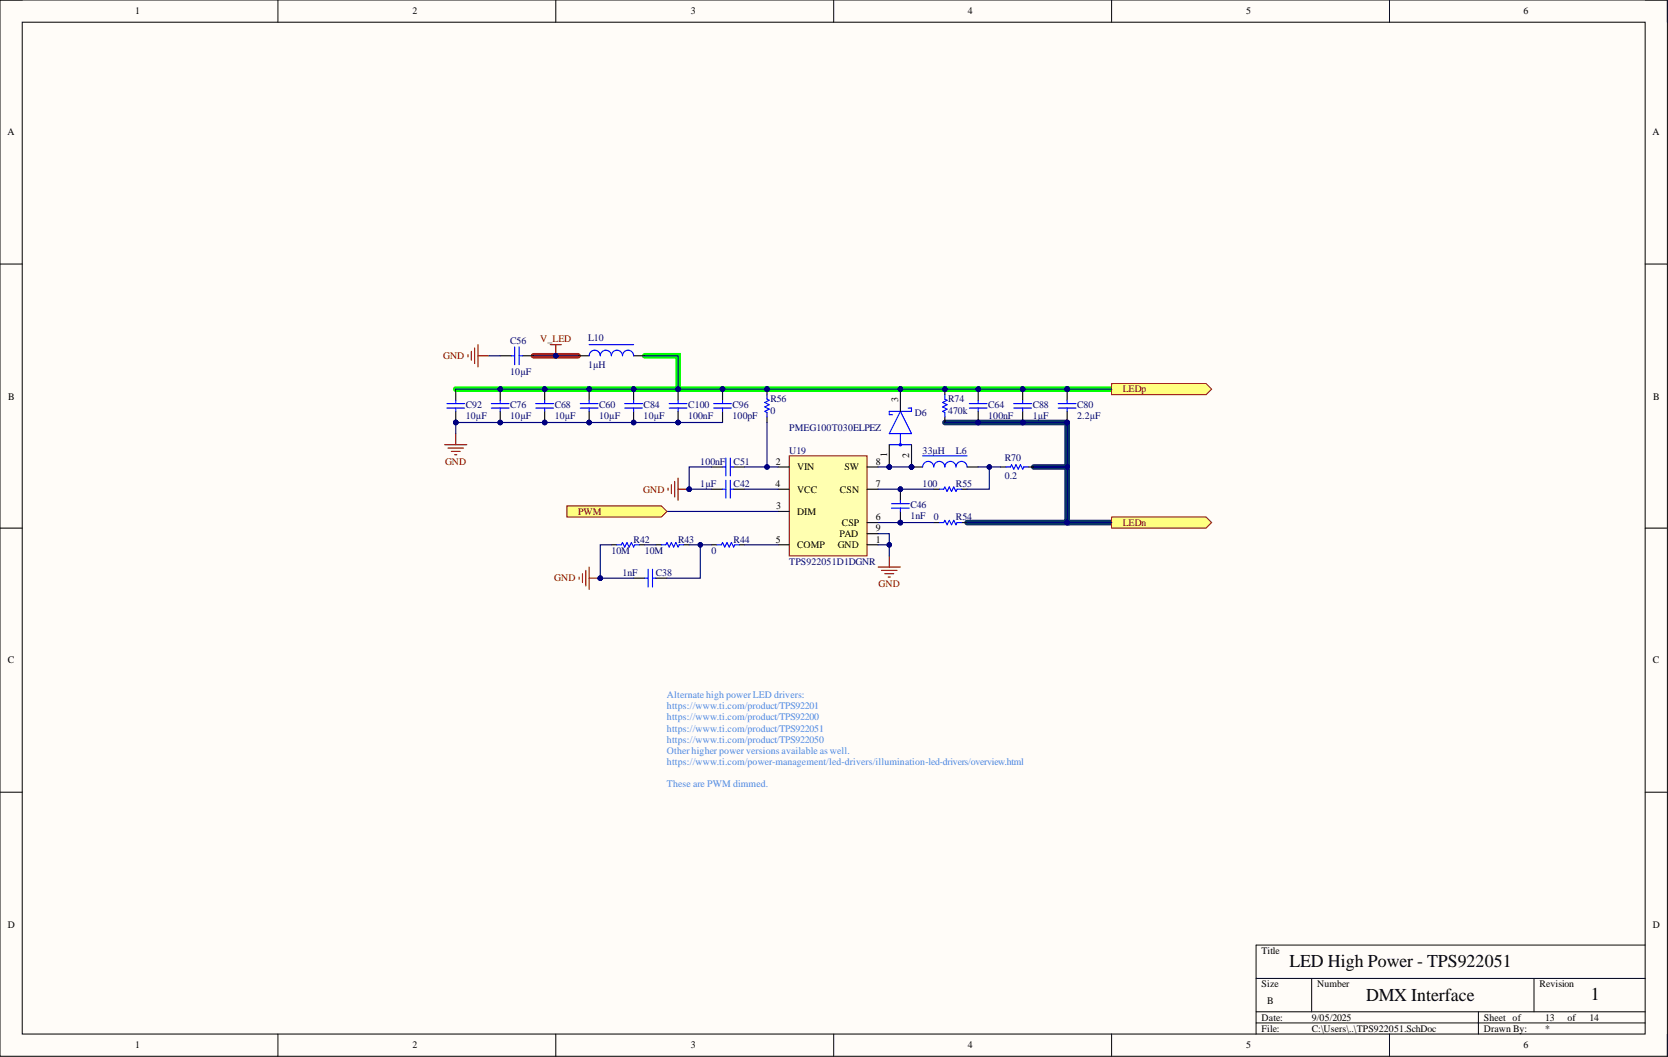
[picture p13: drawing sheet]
<svg xmlns="http://www.w3.org/2000/svg" width="381mm" height="241mm" viewBox="0 0 381 241" stroke-linecap="round" stroke-linejoin="round" font-family="sans-serif">
<defs><g id="words">
<g font-size="4.1">
<text x="294.5" y="220.7">LED High Power - TPS922051</text>
<text x="312.1" y="228.5">DMX Interface</text>
<text x="363.3" y="228.3">1</text>
</g>
<g font-size="2.3">
<text x="30.9" y="3.3">1</text>
<text x="94.2" y="3.3">2</text>
<text x="157.8" y="3.3">3</text>
<text x="221.1" y="3.3">4</text>
<text x="284.6" y="3.3">5</text>
<text x="348" y="3.3">6</text>
<text x="1.7" y="30.9">A</text>
<text x="377.5" y="30.9">A</text>
<text x="1.9" y="91.2">B</text>
<text x="377.6" y="91.2">B</text>
<text x="177.2" y="106.1">2</text>
<text x="182.1" y="107.4">VIN</text>
<text x="192.9" y="107.4">SW</text>
<text x="200.1" y="106.1">8</text>
<text x="177.1" y="111.2">4</text>
<text x="182.1" y="112.4">VCC</text>
<text x="191.9" y="112.4">CSN</text>
<text x="200.1" y="111.2">7</text>
<text x="177.3" y="116.2">3</text>
<text x="182.1" y="117.5">DIM</text>
<text x="200.1" y="118.8">6</text>
<text x="177.2" y="123.9">5</text>
<text x="182.1" y="125.1">COMP</text>
<text x="191.4" y="125.1">GND</text>
<text x="191.8" y="122.6">PAD</text>
<text x="192.3" y="120.1">CSP</text>
<text x="200.1" y="123.9">1</text>
<text x="200.1" y="121.3">9</text>
<text x="1.8" y="151.4">C</text>
<text x="377.6" y="151.4">C</text>
<text x="1.8" y="211.8">D</text>
<text x="377.6" y="211.8">D</text>
<text x="288.2" y="217.8">Title</text>
<text x="288.2" y="225.4">Size</text>
<text x="300.9" y="225.4">Number</text>
<text x="351.7" y="225.4">Revision</text>
<text x="288.2" y="233">Date:</text>
<text x="289.5" y="229.2">B</text>
<text x="299.6" y="233">9/05/2025</text>
<text x="339" y="233">Sheet of</text>
<text x="352.9" y="233">13</text>
<text x="358" y="233">of</text>
<text x="363.1" y="233">14</text>
<text x="30.9" y="239.4">1</text>
<text x="94.2" y="239.4">2</text>
<text x="157.8" y="239.4">3</text>
<text x="221.1" y="239.4">4</text>
<text x="284.6" y="239.4">5</text>
<text x="288.2" y="235.6">File:</text>
<text x="299.6" y="235.6">C:\Users\..\TPS922051.SchDoc</text>
<text x="339" y="235.6">Drawn By:</text>
<text x="348" y="239.4">6</text>
<text x="352.9" y="235.6">*</text>
</g>
<g font-size="2.3" fill="#000080">
<text x="134.3" y="77.9">L10</text>
<text x="116.5" y="78.4">C56</text>
<text x="116.5" y="85.5">10µF</text>
<text x="134.3" y="84">1µH</text>
<text x="106.4" y="95.7">10µF</text>
<text x="106.4" y="93.2">C92</text>
<text x="116.5" y="95.7">10µF</text>
<text x="116.5" y="93.2">C76</text>
<text x="126.7" y="95.7">10µF</text>
<text x="126.7" y="93.2">C68</text>
<text x="136.9" y="95.7">10µF</text>
<text x="136.9" y="93.2">C60</text>
<text x="147" y="95.7">10µF</text>
<text x="147" y="93.2">C84</text>
<text x="157.2" y="95.7">100nF</text>
<text x="157.2" y="93.2">C100</text>
<text x="167.3" y="95.7">100pF</text>
<text x="167.3" y="93.2">C96</text>
<text x="176" y="94.4">0</text>
<text x="176" y="91.9">R56</text>
<text x="209" y="94.9">D6</text>
<text x="216.6" y="94.4">470k</text>
<text x="216.6" y="91.9">R74</text>
<text x="225.7" y="95.7">100nF</text>
<text x="225.7" y="93.2">C64</text>
<text x="235.9" y="95.7">1µF</text>
<text x="235.9" y="93.2">C88</text>
<text x="246" y="95.7">2.2µF</text>
<text x="246" y="93.2">C80</text>
<text x="180.3" y="98.5">PMEG100T030ELPEZ</text>
<text x="160" y="106.1">100nF</text>
<text x="167.6" y="106.1">C51</text>
<text x="180.3" y="103.6">U19</text>
<text x="210.7" y="103.6">33µH</text>
<text x="218.4" y="103.6">L6</text>
<text x="229.5" y="105.3">R70</text>
<text x="160" y="111.2">1µF</text>
<text x="167.6" y="111.2">C42</text>
<text x="210.7" y="111.2">100</text>
<text x="218.4" y="111.2">R55</text>
<text x="229.5" y="109.4">0.2</text>
<text x="207.9" y="118.5">1nF</text>
<text x="207.9" y="116">C46</text>
<text x="213.3" y="118.8">0</text>
<text x="218.4" y="118.8">R54</text>
<text x="144.7" y="123.9">R42</text>
<text x="154.9" y="123.9">R43</text>
<text x="167.6" y="123.9">R44</text>
<text x="139.6" y="126.4">10M</text>
<text x="142.2" y="131.5">1nF</text>
<text x="147.3" y="126.4">10M</text>
<text x="149.8" y="131.5">C38</text>
<text x="162.5" y="126.4">0</text>
<text x="180.3" y="128.9">TPS922051D1DGNR</text>
</g>
<g font-size="2.3" fill="#800000">
<text x="101.2" y="82">GND</text>
<text x="123.4" y="78.2">V_LED</text>
<text x="256.4" y="89.6">LEDp</text>
<text x="101.6" y="106.1">GND</text>
<text x="146.9" y="112.4">GND</text>
<text x="132" y="117.5">PWM</text>
<text x="256.4" y="120.1">LEDn</text>
<text x="126.6" y="132.7">GND</text>
<text x="200.7" y="134">GND</text>
</g>
<g font-size="2.3" fill="#4a86e8">
<text x="152.3" y="159.4">Alternate high power LED drivers:</text>
<text x="152.3" y="161.9">https://www.ti.com/product/TPS92201</text>
<text x="152.3" y="164.5">https://www.ti.com/product/TPS92200</text>
<text x="152.3" y="167">https://www.ti.com/product/TPS922051</text>
<text x="152.3" y="169.6">https://www.ti.com/product/TPS922050</text>
<text x="152.3" y="172.1">Other higher power versions available as well.</text>
<text x="152.3" y="174.6">https://www.ti.com/power-management/led-drivers/illumination-led-drivers/overview.html</text>
<text x="152.3" y="179.7">These are PWM dimmed.</text>
</g>
<g font-size="2.2">
<text x="205.2" y="91.9" transform="rotate(-90 205.2 91.9)">3</text>
<text x="202.6" y="104.4" transform="rotate(-90 202.6 104.4)">1</text>
<text x="207.7" y="104.6" transform="rotate(-90 207.7 104.6)">2</text>
</g>
</g></defs>
<path d="M0 0h380.9v241.1h-380.9z" fill-rule="evenodd" fill="#fffcf8"/>
<path d="M0 0h380.9v241.1h-380.9z" fill="none" stroke="#000" stroke-width=".23"/>
<path d="M5.1 5.1h370.7v231h-370.7z" fill-rule="evenodd" fill="#fffcf8"/>
<g fill="none" stroke="#000" stroke-width=".23">
<path d="M0 0h5.1M63.5 0v5.1M127 0v5.1M190.4 0v5.1M253.9 0v5.1M317.4 0v5.1M375.8 0h5.1v5.1M5.1 5.1h370.7v231h-370.7zM0 60.3h5.1M375.8 60.3h5.1M0 120.6h5.1M375.8 120.6h5.1"/>
<path d="M0 180.9h5.1M375.8 180.9h5.1M375.8 215.8h-88.9v20.3M63.5 236.1v5M127 236.1v5M190.4 236.1v5M253.9 236.1v5M286.9 223.4h88.9M286.9 231h88.9M286.9 233.5h88.9M299.6 223.4v7.6M317.4 236.1v5"/>
<path d="M337.7 231v5.1M350.4 223.4v7.6M380.9 236.1v5"/>
</g>
<path d="M104.1 88.8h149.8M147.3 81.2h7.6v7.6" fill="none" stroke="#0f0" stroke-width="1.3"/>
<path d="M121.9 81.2h10.1" fill="none" stroke="#f00" stroke-width="1.3"/>
<path d="M215.8 96.5h28v22.8h-22.9M236.1 106.6h7.7M243.8 119.3h10.1" fill="none" stroke="#073763" stroke-width="1.3"/>
<path d="M180.3 104.1h17.7v22.8h-17.7z" fill-rule="evenodd" fill="#ffffb0"/>
<path d="M180.3 104.1h17.7v22.8h-17.7z" fill="none" stroke="#800000" stroke-width=".23"/>
<path d="M177.7 106.6h2.6M177.7 116.8h2.6M177.7 111.7h2.6M198 106.6h2.6M198 111.7h2.6M198 119.3h2.6M177.7 124.4h2.6M198 124.4h2.6M198 121.8h2.6" fill="none" stroke="#000" stroke-width=".26"/>
<path d="M125.7 78.7h2.5M127 78.7v2.5" fill="none" stroke="#800000" stroke-width=".26"/>
<circle cx="127" cy="81.2" r=".51" fill="#000080"/>
<circle cx="127" cy="81.2" r=".51" fill="none" stroke="#000080" stroke-width=".23"/>
<circle cx="114.3" cy="96.5" r=".51" fill="#000080"/>
<circle cx="114.3" cy="96.5" r=".51" fill="none" stroke="#000080" stroke-width=".23"/>
<circle cx="114.3" cy="88.8" r=".51" fill="#000080"/>
<circle cx="114.3" cy="88.8" r=".51" fill="none" stroke="#000080" stroke-width=".23"/>
<path d="M114.3 93.9v2.6" fill="none" stroke="#000" stroke-width=".26"/>
<circle cx="114.3" cy="96.5" r=".51" fill="#000080"/>
<circle cx="114.3" cy="96.5" r=".51" fill="none" stroke="#000080" stroke-width=".23"/>
<path d="M114.3 88.8v2.6" fill="none" stroke="#000" stroke-width=".26"/>
<circle cx="114.3" cy="88.8" r=".51" fill="#000080"/>
<circle cx="114.3" cy="88.8" r=".51" fill="none" stroke="#000080" stroke-width=".23"/>
<path d="M112.2 92.1h4.1M112.2 93.2h4.1M114.3 91.4v.7M114.3 93.2v.7" fill="none" stroke="#00f" stroke-width=".26"/>
<circle cx="124.4" cy="96.5" r=".51" fill="#000080"/>
<circle cx="124.4" cy="96.5" r=".51" fill="none" stroke="#000080" stroke-width=".23"/>
<circle cx="124.4" cy="88.8" r=".51" fill="#000080"/>
<circle cx="124.4" cy="88.8" r=".51" fill="none" stroke="#000080" stroke-width=".23"/>
<path d="M124.4 93.9v2.6" fill="none" stroke="#000" stroke-width=".26"/>
<circle cx="124.4" cy="96.5" r=".51" fill="#000080"/>
<circle cx="124.4" cy="96.5" r=".51" fill="none" stroke="#000080" stroke-width=".23"/>
<path d="M124.4 88.8v2.6" fill="none" stroke="#000" stroke-width=".26"/>
<circle cx="124.4" cy="88.8" r=".51" fill="#000080"/>
<circle cx="124.4" cy="88.8" r=".51" fill="none" stroke="#000080" stroke-width=".23"/>
<path d="M122.4 92.1h4M122.4 93.2h4M124.4 91.4v.7M124.4 93.2v.7" fill="none" stroke="#00f" stroke-width=".26"/>
<circle cx="134.6" cy="96.5" r=".51" fill="#000080"/>
<circle cx="134.6" cy="96.5" r=".51" fill="none" stroke="#000080" stroke-width=".23"/>
<circle cx="134.6" cy="88.8" r=".51" fill="#000080"/>
<circle cx="134.6" cy="88.8" r=".51" fill="none" stroke="#000080" stroke-width=".23"/>
<path d="M134.6 93.9v2.6" fill="none" stroke="#000" stroke-width=".26"/>
<circle cx="134.6" cy="96.5" r=".51" fill="#000080"/>
<circle cx="134.6" cy="96.5" r=".51" fill="none" stroke="#000080" stroke-width=".23"/>
<path d="M134.6 88.8v2.6" fill="none" stroke="#000" stroke-width=".26"/>
<circle cx="134.6" cy="88.8" r=".51" fill="#000080"/>
<circle cx="134.6" cy="88.8" r=".51" fill="none" stroke="#000080" stroke-width=".23"/>
<path d="M132.5 92.1h4.1M132.5 93.2h4.1M134.6 91.4v.7M134.6 93.2v.7" fill="none" stroke="#00f" stroke-width=".26"/>
<circle cx="144.7" cy="96.5" r=".51" fill="#000080"/>
<circle cx="144.7" cy="96.5" r=".51" fill="none" stroke="#000080" stroke-width=".23"/>
<circle cx="144.7" cy="88.8" r=".51" fill="#000080"/>
<circle cx="144.7" cy="88.8" r=".51" fill="none" stroke="#000080" stroke-width=".23"/>
<path d="M144.7 93.9v2.6" fill="none" stroke="#000" stroke-width=".26"/>
<circle cx="144.7" cy="96.5" r=".51" fill="#000080"/>
<circle cx="144.7" cy="96.5" r=".51" fill="none" stroke="#000080" stroke-width=".23"/>
<path d="M144.7 88.8v2.6" fill="none" stroke="#000" stroke-width=".26"/>
<circle cx="144.7" cy="88.8" r=".51" fill="#000080"/>
<circle cx="144.7" cy="88.8" r=".51" fill="none" stroke="#000080" stroke-width=".23"/>
<path d="M142.7 92.1h4.1M142.7 93.2h4.1M144.7 91.4v.7M144.7 93.2v.7" fill="none" stroke="#00f" stroke-width=".26"/>
<circle cx="104.1" cy="96.5" r=".51" fill="#000080"/>
<circle cx="104.1" cy="96.5" r=".51" fill="none" stroke="#000080" stroke-width=".23"/>
<path d="M104.1 93.9v2.6" fill="none" stroke="#000" stroke-width=".26"/>
<circle cx="104.1" cy="96.5" r=".51" fill="#000080"/>
<circle cx="104.1" cy="96.5" r=".51" fill="none" stroke="#000080" stroke-width=".23"/>
<path d="M104.1 88.8v2.6" fill="none" stroke="#000" stroke-width=".26"/>
<path d="M102.1 92.1h4M102.1 93.2h4M104.1 91.4v.7M104.1 93.2v.7" fill="none" stroke="#00f" stroke-width=".26"/>
<circle cx="154.9" cy="96.5" r=".51" fill="#000080"/>
<circle cx="154.9" cy="96.5" r=".51" fill="none" stroke="#000080" stroke-width=".23"/>
<circle cx="154.9" cy="88.8" r=".51" fill="#000080"/>
<circle cx="154.9" cy="88.8" r=".51" fill="none" stroke="#000080" stroke-width=".23"/>
<path d="M154.9 93.9v2.6" fill="none" stroke="#000" stroke-width=".26"/>
<circle cx="154.9" cy="96.5" r=".51" fill="#000080"/>
<circle cx="154.9" cy="96.5" r=".51" fill="none" stroke="#000080" stroke-width=".23"/>
<path d="M154.9 88.8v2.6" fill="none" stroke="#000" stroke-width=".26"/>
<circle cx="154.9" cy="88.8" r=".51" fill="#000080"/>
<circle cx="154.9" cy="88.8" r=".51" fill="none" stroke="#000080" stroke-width=".23"/>
<path d="M152.9 92.1h4M152.9 93.2h4M154.9 91.4v.7M154.9 93.2v.7" fill="none" stroke="#00f" stroke-width=".26"/>
<circle cx="165" cy="88.8" r=".51" fill="#000080"/>
<circle cx="165" cy="88.8" r=".51" fill="none" stroke="#000080" stroke-width=".23"/>
<path d="M165 88.8v2.6M165 93.9v2.6" fill="none" stroke="#000" stroke-width=".26"/>
<circle cx="165" cy="88.8" r=".51" fill="#000080"/>
<circle cx="165" cy="88.8" r=".51" fill="none" stroke="#000080" stroke-width=".23"/>
<g fill="none" stroke="#00f" stroke-width=".26">
<path d="M163 92.1h4.1M163 93.2h4.1M165 91.4v.7M165 93.2v.7M165 111.7h.8M165 106.6h.8M165.8 104.6v4M165.8 109.7v4M166.8 104.6v4M166.8 109.7v4M166.8 111.7h.8M166.8 106.6h.8"/>
<path d="M147.3 132h.7M148 130v4M149 130v4M149 132h.8"/>
</g>
<path d="M162.5 111.7h2.5M162.5 106.6h2.5M167.6 111.7h2.5M167.6 106.6h2.5M144.7 132h2.6M149.8 132h2.5" fill="none" stroke="#000" stroke-width=".26"/>
<circle cx="205.7" cy="119.3" r=".51" fill="#000080"/>
<circle cx="205.7" cy="119.3" r=".51" fill="none" stroke="#000080" stroke-width=".23"/>
<circle cx="205.7" cy="111.7" r=".51" fill="#000080"/>
<circle cx="205.7" cy="111.7" r=".51" fill="none" stroke="#000080" stroke-width=".23"/>
<path d="M205.7 116.8v2.5" fill="none" stroke="#000" stroke-width=".26"/>
<circle cx="205.7" cy="119.3" r=".51" fill="#000080"/>
<circle cx="205.7" cy="119.3" r=".51" fill="none" stroke="#000080" stroke-width=".23"/>
<path d="M205.7 111.7v2.5" fill="none" stroke="#000" stroke-width=".26"/>
<circle cx="205.7" cy="111.7" r=".51" fill="#000080"/>
<circle cx="205.7" cy="111.7" r=".51" fill="none" stroke="#000080" stroke-width=".23"/>
<path d="M203.6 115h4.1M203.6 116h4.1M205.7 114.2v.8M205.7 116v.8" fill="none" stroke="#00f" stroke-width=".26"/>
<circle cx="223.4" cy="96.5" r=".51" fill="#000080"/>
<circle cx="223.4" cy="96.5" r=".51" fill="none" stroke="#000080" stroke-width=".23"/>
<circle cx="223.4" cy="88.8" r=".51" fill="#000080"/>
<circle cx="223.4" cy="88.8" r=".51" fill="none" stroke="#000080" stroke-width=".23"/>
<path d="M223.4 93.9v2.6" fill="none" stroke="#000" stroke-width=".26"/>
<circle cx="223.4" cy="96.5" r=".51" fill="#000080"/>
<circle cx="223.4" cy="96.5" r=".51" fill="none" stroke="#000080" stroke-width=".23"/>
<path d="M223.4 88.8v2.6" fill="none" stroke="#000" stroke-width=".26"/>
<circle cx="223.4" cy="88.8" r=".51" fill="#000080"/>
<circle cx="223.4" cy="88.8" r=".51" fill="none" stroke="#000080" stroke-width=".23"/>
<path d="M221.4 92.1h4.1M221.4 93.2h4.1M223.4 91.4v.7M223.4 93.2v.7" fill="none" stroke="#00f" stroke-width=".26"/>
<circle cx="233.6" cy="96.5" r=".51" fill="#000080"/>
<circle cx="233.6" cy="96.5" r=".51" fill="none" stroke="#000080" stroke-width=".23"/>
<circle cx="233.6" cy="88.8" r=".51" fill="#000080"/>
<circle cx="233.6" cy="88.8" r=".51" fill="none" stroke="#000080" stroke-width=".23"/>
<path d="M233.6 93.9v2.6" fill="none" stroke="#000" stroke-width=".26"/>
<circle cx="233.6" cy="96.5" r=".51" fill="#000080"/>
<circle cx="233.6" cy="96.5" r=".51" fill="none" stroke="#000080" stroke-width=".23"/>
<path d="M233.6 88.8v2.6" fill="none" stroke="#000" stroke-width=".26"/>
<circle cx="233.6" cy="88.8" r=".51" fill="#000080"/>
<circle cx="233.6" cy="88.8" r=".51" fill="none" stroke="#000080" stroke-width=".23"/>
<path d="M231.6 92.1h4M231.6 93.2h4M233.6 91.4v.7M233.6 93.2v.7" fill="none" stroke="#00f" stroke-width=".26"/>
<circle cx="243.8" cy="96.5" r=".51" fill="#000080"/>
<circle cx="243.8" cy="96.5" r=".51" fill="none" stroke="#000080" stroke-width=".23"/>
<circle cx="243.8" cy="88.8" r=".51" fill="#000080"/>
<circle cx="243.8" cy="88.8" r=".51" fill="none" stroke="#000080" stroke-width=".23"/>
<path d="M243.8 93.9v2.6" fill="none" stroke="#000" stroke-width=".26"/>
<circle cx="243.8" cy="96.5" r=".51" fill="#000080"/>
<circle cx="243.8" cy="96.5" r=".51" fill="none" stroke="#000080" stroke-width=".23"/>
<path d="M243.8 88.8v2.6" fill="none" stroke="#000" stroke-width=".26"/>
<circle cx="243.8" cy="88.8" r=".51" fill="#000080"/>
<circle cx="243.8" cy="88.8" r=".51" fill="none" stroke="#000080" stroke-width=".23"/>
<path d="M241.7 92.1h4.1M241.7 93.2h4.1M243.8 91.4v.7M243.8 93.2v.7" fill="none" stroke="#00f" stroke-width=".26"/>
<circle cx="203.1" cy="106.6" r=".51" fill="#000080"/>
<circle cx="203.1" cy="106.6" r=".51" fill="none" stroke="#000080" stroke-width=".23"/>
<circle cx="205.7" cy="88.8" r=".51" fill="#000080"/>
<circle cx="205.7" cy="88.8" r=".51" fill="none" stroke="#000080" stroke-width=".23"/>
<circle cx="208.2" cy="106.6" r=".51" fill="#000080"/>
<circle cx="208.2" cy="106.6" r=".51" fill="none" stroke="#000080" stroke-width=".23"/>
<g fill="none" stroke="#00f" stroke-width=".26">
<path d="M205.7 93.9l2.5 5.1h-5.1zM205.7 99v2.5M207.4 93.2h.8v.7h-5.1v.8h.8M203.1 101.5h5.1"/>
<circle cx="205.7" cy="101.5" r=".26"/>
</g>
<path d="M203.1 101.5v5.1" fill="none" stroke="#000" stroke-width=".26"/>
<circle cx="203.1" cy="106.6" r=".51" fill="#000080"/>
<circle cx="203.1" cy="106.6" r=".51" fill="none" stroke="#000080" stroke-width=".23"/>
<path d="M205.7 88.8v5.1" fill="none" stroke="#000" stroke-width=".26"/>
<circle cx="205.7" cy="88.8" r=".51" fill="#000080"/>
<circle cx="205.7" cy="88.8" r=".51" fill="none" stroke="#000080" stroke-width=".23"/>
<path d="M208.2 101.5v5.1" fill="none" stroke="#000" stroke-width=".26"/>
<circle cx="208.2" cy="106.6" r=".51" fill="#000080"/>
<circle cx="208.2" cy="106.6" r=".51" fill="none" stroke="#000080" stroke-width=".23"/>
<path d="M213.3 111.7h1.3M213.3 119.3h1.3M219.6 111.7h1.3M219.6 119.3h1.3" fill="none" stroke="#000" stroke-width=".26"/>
<path d="M214.6 111.7h1l.2-.5 .5 1 .5-1 .5 1 .6-1 .5 1 .2-.5h1M214.6 119.3h1l.2-.5 .5 1 .5-1 .5 1 .6-1 .5 1 .2-.5h1" fill="none" stroke="#00f" stroke-width=".26"/>
<circle cx="175.2" cy="88.8" r=".51" fill="#000080"/>
<circle cx="175.2" cy="88.8" r=".51" fill="none" stroke="#000080" stroke-width=".23"/>
<path d="M175.2 88.8v1.3" fill="none" stroke="#000" stroke-width=".26"/>
<circle cx="175.2" cy="88.8" r=".51" fill="#000080"/>
<circle cx="175.2" cy="88.8" r=".51" fill="none" stroke="#000080" stroke-width=".23"/>
<path d="M175.2 95.2v1.3M139.6 124.4h1.3M146 124.4h1.3M162.5 124.4h1.3M168.8 124.4h1.3" fill="none" stroke="#000" stroke-width=".26"/>
<path d="M175.2 90.1v1l.5 .3-1 .5 1 .5-1 .5 1 .5-1 .5 .5 .3v1M140.9 124.4h1l.3-.5 .5 1 .5-1 .5 1 .5-1 .5 1 .3-.5h1M163.8 124.4h1l.2-.5 .5 1 .6-1 .5 1 .5-1 .5 1 .2-.5h1" fill="none" stroke="#00f" stroke-width=".26"/>
<circle cx="215.8" cy="88.8" r=".51" fill="#000080"/>
<circle cx="215.8" cy="88.8" r=".51" fill="none" stroke="#000080" stroke-width=".23"/>
<path d="M215.8 88.8v1.3" fill="none" stroke="#000" stroke-width=".26"/>
<circle cx="215.8" cy="88.8" r=".51" fill="#000080"/>
<circle cx="215.8" cy="88.8" r=".51" fill="none" stroke="#000080" stroke-width=".23"/>
<path d="M215.8 95.2v1.3M149.8 124.4h1.3M156.2 124.4h1.2" fill="none" stroke="#000" stroke-width=".26"/>
<path d="M215.8 90.1v1l.5 .3-1 .5 1 .5-1 .5 1 .5-1 .5 .5 .3v1M151.1 124.4h1l.2-.5 .6 1 .5-1 .5 1 .5-1 .5 1 .2-.5h1.1" fill="none" stroke="#00f" stroke-width=".26"/>
<circle cx="208.2" cy="106.6" r=".51" fill="#000080"/>
<circle cx="208.2" cy="106.6" r=".51" fill="none" stroke="#000080" stroke-width=".23"/>
<path d="M208.2 106.6h2.5" fill="none" stroke="#000" stroke-width=".26"/>
<circle cx="208.2" cy="106.6" r=".51" fill="#000080"/>
<circle cx="208.2" cy="106.6" r=".51" fill="none" stroke="#000080" stroke-width=".23"/>
<path d="M114.3 81.2h2.5M119.3 81.2h2.6M132 81.2h2.6M144.7 81.2h2.6M220.9 106.6h2.5" fill="none" stroke="#000" stroke-width=".26"/>
<path d="M117.6 79.2v4.1M118.6 79.2v4.1M134.6 78.7h10.1M116.8 81.2h.8M118.6 81.2h.7M134.6 81.2a1.27 1.27 0 0 1 1.2-1.2 1.27 1.27 0 0 1 1.3 1.2 1.27 1.27 0 0 1 1.3-1.2 1.27 1.27 0 0 1 1.2 1.2 1.27 1.27 0 0 1 1.3-1.2 1.27 1.27 0 0 1 1.3 1.2 1.27 1.27 0 0 1 1.3-1.2 1.27 1.27 0 0 1 1.2 1.2M210.7 106.6a1.27 1.27 0 0 1 1.3-1.3 1.27 1.27 0 0 1 1.3 1.3 1.27 1.27 0 0 1 1.3-1.3 1.27 1.27 0 0 1 1.2 1.3 1.27 1.27 0 0 1 1.3-1.3 1.27 1.27 0 0 1 1.3 1.3 1.27 1.27 0 0 1 1.2-1.3 1.27 1.27 0 0 1 1.3 1.3M210.7 104.1h10.2" fill="none" stroke="#00f" stroke-width=".26"/>
<path d="M132.3 131.7v.5M133 131v2M133.8 130.2v3.6M134.6 129.4v5.1M134.6 132h2.5" fill="none" stroke="#800000" stroke-width=".26"/>
<circle cx="137.1" cy="132" r=".51" fill="#000080"/>
<circle cx="137.1" cy="132" r=".51" fill="none" stroke="#000080" stroke-width=".23"/>
<path d="M152.6 111.4v.5M153.4 110.7v2M154.1 109.9v3.6M154.9 109.1v5.1M154.9 111.7h2.5" fill="none" stroke="#800000" stroke-width=".26"/>
<circle cx="157.4" cy="111.7" r=".51" fill="#000080"/>
<circle cx="157.4" cy="111.7" r=".51" fill="none" stroke="#000080" stroke-width=".23"/>
<path d="M108.4 79.4v3.6M109.2 78.7v5.1M104.1 99v2.5M106.9 81v.5M107.7 80.2v2M109.2 81.2h2.5M101.6 101.5h5M102.3 102.3h3.6M103.1 103.1h2M103.8 103.8h.6" fill="none" stroke="#800000" stroke-width=".26"/>
<path d="M228.5 106.6h1.3M234.9 106.6h1.2" fill="none" stroke="#000" stroke-width=".26"/>
<path d="M229.8 106.6h1l.3-.5 .5 1 .5-1 .5 1 .5-1 .5 1 .2-.5h1.1" fill="none" stroke="#00f" stroke-width=".26"/>
<path d="M170.1 106.6h7.6M170.1 111.7h7.6" fill="none" stroke="#000080" stroke-width=".26"/>
<circle cx="175.2" cy="106.6" r=".51" fill="#000080"/>
<circle cx="175.2" cy="106.6" r=".51" fill="none" stroke="#000080" stroke-width=".23"/>
<path d="M152.3 116.8h25.4M137.1 132h7.6M147.3 124.4h2.5M170.1 124.4h7.6" fill="none" stroke="#000080" stroke-width=".26"/>
<circle cx="137.1" cy="132" r=".51" fill="#000080"/>
<circle cx="137.1" cy="132" r=".51" fill="none" stroke="#000080" stroke-width=".23"/>
<path d="M157.4 111.7h5.1" fill="none" stroke="#000080" stroke-width=".26"/>
<circle cx="157.4" cy="111.7" r=".51" fill="#000080"/>
<circle cx="157.4" cy="111.7" r=".51" fill="none" stroke="#000080" stroke-width=".23"/>
<path d="M162.5 106.6h-5.1v5.1" fill="none" stroke="#000080" stroke-width=".26"/>
<circle cx="157.4" cy="111.7" r=".51" fill="#000080"/>
<circle cx="157.4" cy="111.7" r=".51" fill="none" stroke="#000080" stroke-width=".23"/>
<path d="M104.1 96.5h60.9" fill="none" stroke="#000080" stroke-width=".26"/>
<circle cx="154.9" cy="96.5" r=".51" fill="#000080"/>
<circle cx="154.9" cy="96.5" r=".51" fill="none" stroke="#000080" stroke-width=".23"/>
<circle cx="144.7" cy="96.5" r=".51" fill="#000080"/>
<circle cx="144.7" cy="96.5" r=".51" fill="none" stroke="#000080" stroke-width=".23"/>
<circle cx="134.6" cy="96.5" r=".51" fill="#000080"/>
<circle cx="134.6" cy="96.5" r=".51" fill="none" stroke="#000080" stroke-width=".23"/>
<circle cx="124.4" cy="96.5" r=".51" fill="#000080"/>
<circle cx="124.4" cy="96.5" r=".51" fill="none" stroke="#000080" stroke-width=".23"/>
<circle cx="114.3" cy="96.5" r=".51" fill="#000080"/>
<circle cx="114.3" cy="96.5" r=".51" fill="none" stroke="#000080" stroke-width=".23"/>
<circle cx="104.1" cy="96.5" r=".51" fill="#000080"/>
<circle cx="104.1" cy="96.5" r=".51" fill="none" stroke="#000080" stroke-width=".23"/>
<path d="M104.1 96.5v2.5" fill="none" stroke="#000080" stroke-width=".26"/>
<circle cx="104.1" cy="96.5" r=".51" fill="#000080"/>
<circle cx="104.1" cy="96.5" r=".51" fill="none" stroke="#000080" stroke-width=".23"/>
<path d="M104.1 88.8h71.1" fill="none" stroke="#000080" stroke-width=".26"/>
<circle cx="114.3" cy="88.8" r=".51" fill="#000080"/>
<circle cx="114.3" cy="88.8" r=".51" fill="none" stroke="#000080" stroke-width=".23"/>
<circle cx="124.4" cy="88.8" r=".51" fill="#000080"/>
<circle cx="124.4" cy="88.8" r=".51" fill="none" stroke="#000080" stroke-width=".23"/>
<circle cx="134.6" cy="88.8" r=".51" fill="#000080"/>
<circle cx="134.6" cy="88.8" r=".51" fill="none" stroke="#000080" stroke-width=".23"/>
<circle cx="144.7" cy="88.8" r=".51" fill="#000080"/>
<circle cx="144.7" cy="88.8" r=".51" fill="none" stroke="#000080" stroke-width=".23"/>
<circle cx="154.9" cy="88.8" r=".51" fill="#000080"/>
<circle cx="154.9" cy="88.8" r=".51" fill="none" stroke="#000080" stroke-width=".23"/>
<circle cx="165" cy="88.8" r=".51" fill="#000080"/>
<circle cx="165" cy="88.8" r=".51" fill="none" stroke="#000080" stroke-width=".23"/>
<circle cx="175.2" cy="88.8" r=".51" fill="#000080"/>
<circle cx="175.2" cy="88.8" r=".51" fill="none" stroke="#000080" stroke-width=".23"/>
<path d="M175.2 96.5v10.1" fill="none" stroke="#000080" stroke-width=".26"/>
<circle cx="175.2" cy="106.6" r=".51" fill="#000080"/>
<circle cx="175.2" cy="106.6" r=".51" fill="none" stroke="#000080" stroke-width=".23"/>
<path d="M121.9 81.2h5.1" fill="none" stroke="#000080" stroke-width=".26"/>
<circle cx="127" cy="81.2" r=".51" fill="#000080"/>
<circle cx="127" cy="81.2" r=".51" fill="none" stroke="#000080" stroke-width=".23"/>
<path d="M111.7 81.2h2.6M127 81.2h5" fill="none" stroke="#000080" stroke-width=".26"/>
<circle cx="127" cy="81.2" r=".51" fill="#000080"/>
<circle cx="127" cy="81.2" r=".51" fill="none" stroke="#000080" stroke-width=".23"/>
<path d="M147.3 81.2h7.6v7.6" fill="none" stroke="#000080" stroke-width=".26"/>
<circle cx="154.9" cy="88.8" r=".51" fill="#000080"/>
<circle cx="154.9" cy="88.8" r=".51" fill="none" stroke="#000080" stroke-width=".23"/>
<path d="M175.2 88.8h30.5" fill="none" stroke="#000080" stroke-width=".26"/>
<circle cx="175.2" cy="88.8" r=".51" fill="#000080"/>
<circle cx="175.2" cy="88.8" r=".51" fill="none" stroke="#000080" stroke-width=".23"/>
<circle cx="205.7" cy="88.8" r=".51" fill="#000080"/>
<circle cx="205.7" cy="88.8" r=".51" fill="none" stroke="#000080" stroke-width=".23"/>
<path d="M200.6 111.7h12.7" fill="none" stroke="#000080" stroke-width=".26"/>
<circle cx="205.7" cy="111.7" r=".51" fill="#000080"/>
<circle cx="205.7" cy="111.7" r=".51" fill="none" stroke="#000080" stroke-width=".23"/>
<path d="M200.6 119.3h5.1" fill="none" stroke="#000080" stroke-width=".26"/>
<circle cx="205.7" cy="119.3" r=".51" fill="#000080"/>
<circle cx="205.7" cy="119.3" r=".51" fill="none" stroke="#000080" stroke-width=".23"/>
<path d="M223.4 106.6h2.6v5.1h-5.1" fill="none" stroke="#000080" stroke-width=".26"/>
<circle cx="226" cy="106.6" r=".51" fill="#000080"/>
<circle cx="226" cy="106.6" r=".51" fill="none" stroke="#000080" stroke-width=".23"/>
<path d="M205.7 119.3h7.6" fill="none" stroke="#000080" stroke-width=".26"/>
<circle cx="205.7" cy="119.3" r=".51" fill="#000080"/>
<circle cx="205.7" cy="119.3" r=".51" fill="none" stroke="#000080" stroke-width=".23"/>
<path d="M205.7 88.8h38.1" fill="none" stroke="#000080" stroke-width=".26"/>
<circle cx="205.7" cy="88.8" r=".51" fill="#000080"/>
<circle cx="205.7" cy="88.8" r=".51" fill="none" stroke="#000080" stroke-width=".23"/>
<circle cx="215.8" cy="88.8" r=".51" fill="#000080"/>
<circle cx="215.8" cy="88.8" r=".51" fill="none" stroke="#000080" stroke-width=".23"/>
<circle cx="223.4" cy="88.8" r=".51" fill="#000080"/>
<circle cx="223.4" cy="88.8" r=".51" fill="none" stroke="#000080" stroke-width=".23"/>
<circle cx="233.6" cy="88.8" r=".51" fill="#000080"/>
<circle cx="233.6" cy="88.8" r=".51" fill="none" stroke="#000080" stroke-width=".23"/>
<circle cx="243.8" cy="88.8" r=".51" fill="#000080"/>
<circle cx="243.8" cy="88.8" r=".51" fill="none" stroke="#000080" stroke-width=".23"/>
<path d="M226 106.6h2.5" fill="none" stroke="#000080" stroke-width=".26"/>
<circle cx="226" cy="106.6" r=".51" fill="#000080"/>
<circle cx="226" cy="106.6" r=".51" fill="none" stroke="#000080" stroke-width=".23"/>
<path d="M200.6 106.6h2.5" fill="none" stroke="#000080" stroke-width=".26"/>
<circle cx="203.1" cy="106.6" r=".51" fill="#000080"/>
<circle cx="203.1" cy="106.6" r=".51" fill="none" stroke="#000080" stroke-width=".23"/>
<path d="M215.8 96.5h28" fill="none" stroke="#000080" stroke-width=".26"/>
<circle cx="223.4" cy="96.5" r=".51" fill="#000080"/>
<circle cx="223.4" cy="96.5" r=".51" fill="none" stroke="#000080" stroke-width=".23"/>
<circle cx="233.6" cy="96.5" r=".51" fill="#000080"/>
<circle cx="233.6" cy="96.5" r=".51" fill="none" stroke="#000080" stroke-width=".23"/>
<circle cx="243.8" cy="96.5" r=".51" fill="#000080"/>
<circle cx="243.8" cy="96.5" r=".51" fill="none" stroke="#000080" stroke-width=".23"/>
<path d="M243.8 96.5v22.8h-22.9" fill="none" stroke="#000080" stroke-width=".26"/>
<circle cx="243.8" cy="119.3" r=".51" fill="#000080"/>
<circle cx="243.8" cy="119.3" r=".51" fill="none" stroke="#000080" stroke-width=".23"/>
<circle cx="243.8" cy="106.6" r=".51" fill="#000080"/>
<circle cx="243.8" cy="106.6" r=".51" fill="none" stroke="#000080" stroke-width=".23"/>
<circle cx="243.8" cy="96.5" r=".51" fill="#000080"/>
<circle cx="243.8" cy="96.5" r=".51" fill="none" stroke="#000080" stroke-width=".23"/>
<path d="M236.1 106.6h7.7" fill="none" stroke="#000080" stroke-width=".26"/>
<circle cx="243.8" cy="106.6" r=".51" fill="#000080"/>
<circle cx="243.8" cy="106.6" r=".51" fill="none" stroke="#000080" stroke-width=".23"/>
<path d="M160 124.4v7.6h-7.7" fill="none" stroke="#000080" stroke-width=".26"/>
<circle cx="160" cy="124.4" r=".51" fill="#000080"/>
<circle cx="160" cy="124.4" r=".51" fill="none" stroke="#000080" stroke-width=".23"/>
<path d="M157.4 124.4h5.1" fill="none" stroke="#000080" stroke-width=".26"/>
<circle cx="160" cy="124.4" r=".51" fill="#000080"/>
<circle cx="160" cy="124.4" r=".51" fill="none" stroke="#000080" stroke-width=".23"/>
<path d="M139.6 124.4h-2.5v7.6" fill="none" stroke="#000080" stroke-width=".26"/>
<circle cx="137.1" cy="132" r=".51" fill="#000080"/>
<circle cx="137.1" cy="132" r=".51" fill="none" stroke="#000080" stroke-width=".23"/>
<path d="M129.5 115.5h21.6l1.2 1.3-1.2 1.2h-21.6z" fill-rule="evenodd" fill="#ffff80"/>
<path d="M129.5 115.5h21.6l1.2 1.3-1.2 1.2h-21.6z" fill="none" stroke="#800000" stroke-width=".23"/>
<path d="M253.9 87.6h21.6l1.3 1.2-1.3 1.3h-21.6z" fill-rule="evenodd" fill="#ffff80"/>
<path d="M253.9 87.6h21.6l1.3 1.2-1.3 1.3h-21.6z" fill="none" stroke="#800000" stroke-width=".23"/>
<path d="M253.9 118h21.6l1.3 1.3-1.3 1.3h-21.6z" fill-rule="evenodd" fill="#ffff80"/>
<path d="M253.9 118h21.6l1.3 1.3-1.3 1.3h-21.6z" fill="none" stroke="#800000" stroke-width=".23"/>
<path d="M243.8 119.3h10.1" fill="none" stroke="#000080" stroke-width=".26"/>
<circle cx="243.8" cy="119.3" r=".51" fill="#000080"/>
<circle cx="243.8" cy="119.3" r=".51" fill="none" stroke="#000080" stroke-width=".23"/>
<path d="M243.8 88.8h10.1" fill="none" stroke="#000080" stroke-width=".26"/>
<circle cx="243.8" cy="88.8" r=".51" fill="#000080"/>
<circle cx="243.8" cy="88.8" r=".51" fill="none" stroke="#000080" stroke-width=".23"/>
<path d="M203.1 106.6h5.1" fill="none" stroke="#000080" stroke-width=".26"/>
<circle cx="208.2" cy="106.6" r=".51" fill="#000080"/>
<circle cx="208.2" cy="106.6" r=".51" fill="none" stroke="#000080" stroke-width=".23"/>
<circle cx="203.1" cy="106.6" r=".51" fill="#000080"/>
<circle cx="203.1" cy="106.6" r=".51" fill="none" stroke="#000080" stroke-width=".23"/>
<path d="M200.6 129.4h5.1M201.3 130.2h3.6M202.1 131h2M202.9 131.7h.5M203.1 126.9v2.5" fill="none" stroke="#800000" stroke-width=".26"/>
<path d="M200.6 121.8h2.5v5.1" fill="none" stroke="#000080" stroke-width=".26"/>
<circle cx="203.1" cy="124.4" r=".51" fill="#000080"/>
<circle cx="203.1" cy="124.4" r=".51" fill="none" stroke="#000080" stroke-width=".23"/>
<path d="M200.6 124.4h2.5" fill="none" stroke="#000080" stroke-width=".26"/>
<circle cx="203.1" cy="124.4" r=".51" fill="#000080"/>
<circle cx="203.1" cy="124.4" r=".51" fill="none" stroke="#000080" stroke-width=".23"/>
<use href="#words"/>
</svg>
